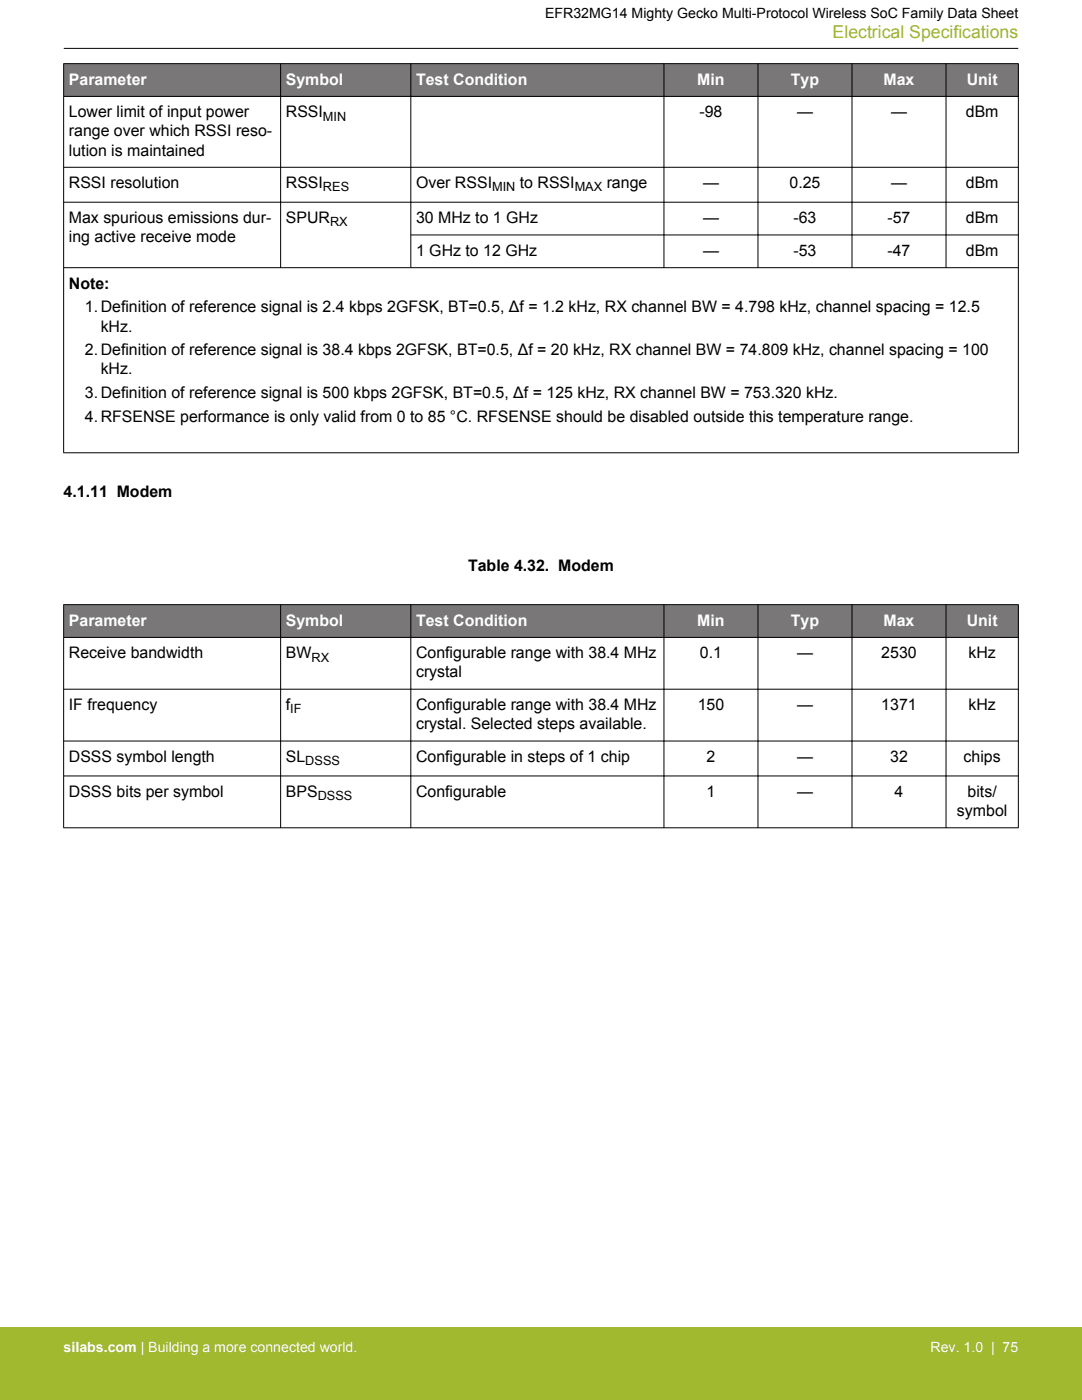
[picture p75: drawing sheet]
<svg xmlns="http://www.w3.org/2000/svg" width="216mm" height="279mm" viewBox="0 0 216 279" stroke-linecap="round" stroke-linejoin="round" font-family="sans-serif">
<defs><g id="words">
<text font-size="3.5" fill="#a1b92e" x="166.1" y="7.5">Electrical Specifications</text>
<g font-size="3.2" fill="#fff">
<text x="13.7" y="16.9">Parameter</text>
<text x="57" y="16.9">Symbol</text>
<text x="83" y="16.9">Test Condition</text>
<text x="139.1" y="16.9">Min</text>
<text x="157.8" y="16.9">Typ</text>
<text x="176.3" y="16.9">Max</text>
<text x="192.9" y="16.9">Unit</text>
<text x="13.7" y="124.9">Parameter</text>
<text x="57" y="124.9">Symbol</text>
<text x="83" y="124.9">Test Condition</text>
<text x="139.1" y="124.9">Min</text>
<text x="157.8" y="124.9">Typ</text>
<text x="176.3" y="124.9">Max</text>
<text x="192.9" y="124.9">Unit</text>
</g>
<g font-size="3.2">
<text x="13.7" y="23.4">Lower limit of input power</text>
<text x="57" y="23.4">RSSI</text>
<text x="139.6" y="23.4">-98</text>
<text x="159" y="23.4">—</text>
<text x="177.8" y="23.4">—</text>
<text x="192.7" y="23.4">dBm</text>
<text x="13.7" y="27.2">range over which RSSI reso-</text>
<text x="13.7" y="31">lution is maintained</text>
<text x="13.7" y="37.6">RSSI resolution</text>
<text x="57" y="37.6">RSSI</text>
<text x="83" y="37.6">Over RSSI</text>
<text x="103.7" y="37.6">to RSSI</text>
<text x="121.1" y="37.6">range</text>
<text x="140.3" y="37.6">—</text>
<text x="157.5" y="37.6">0.25</text>
<text x="177.8" y="37.6">—</text>
<text x="192.7" y="37.6">dBm</text>
<text x="13.7" y="44.5">Max spurious emissions dur-</text>
<text x="57" y="44.5">SPUR</text>
<text x="83" y="44.5">30 MHz to 1 GHz</text>
<text x="140.3" y="44.5">—</text>
<text x="158.3" y="44.5">-63</text>
<text x="177.1" y="44.5">-57</text>
<text x="192.7" y="44.5">dBm</text>
<text x="13.7" y="48.3">ing active receive mode</text>
<text x="83" y="51.1">1 GHz to 12 GHz</text>
<text x="140.3" y="51.1">—</text>
<text x="158.3" y="51.1">-53</text>
<text x="177.1" y="51.1">-47</text>
<text x="192.7" y="51.1">dBm</text>
<text x="13.7" y="57.6">Note:</text>
<text x="16.9" y="62.3">1.Definition of reference signal is 2.4 kbps 2GFSK, BT=0.5, Δf = 1.2 kHz, RX channel BW = 4.798 kHz, channel spacing = 12.5</text>
<text x="16.9" y="70.9">2.Definition of reference signal is 38.4 kbps 2GFSK, BT=0.5, Δf = 20 kHz, RX channel BW = 74.809 kHz, channel spacing = 100</text>
<text x="20.1" y="66.2">kHz.</text>
<text x="20.1" y="74.7">kHz.</text>
<text x="16.9" y="79.5">3.Definition of reference signal is 500 kbps 2GFSK, BT=0.5, Δf = 125 kHz, RX channel BW = 753.320 kHz.</text>
<text x="16.9" y="84.2">4.RFSENSE performance is only valid from 0 to 85 °C. RFSENSE should be disabled outside this temperature range.</text>
<text x="12.7" y="99.2">4.1.11 Modem</text>
<text x="93.4" y="113.9">Table 4.32. Modem</text>
<text x="13.7" y="131.4">Receive bandwidth</text>
<text x="57" y="131.4">BW</text>
<text x="83" y="131.4">Configurable range with 38.4 MHz</text>
<text x="139.7" y="131.4">0.1</text>
<text x="159" y="131.4">—</text>
<text x="175.9" y="131.4">2530</text>
<text x="193.3" y="131.4">kHz</text>
<text x="83" y="135.2">crystal</text>
<text x="13.7" y="141.7">IF frequency</text>
<text x="57" y="141.7">f</text>
<text x="83" y="141.7">Configurable range with 38.4 MHz</text>
<text x="139.2" y="141.7">150</text>
<text x="159" y="141.7">—</text>
<text x="175.9" y="141.7">1371</text>
<text x="193.3" y="141.7">kHz</text>
<text x="83" y="145.5">crystal. Selected steps available.</text>
<text x="13.7" y="152.1">DSSS symbol length</text>
<text x="57" y="152.1">SL</text>
<text x="83" y="152.1">Configurable in steps of 1 chip</text>
<text x="141" y="152.1">2</text>
<text x="159" y="152.1">—</text>
<text x="177.6" y="152.1">32</text>
<text x="192.3" y="152.1">chips</text>
<text x="13.7" y="159">DSSS bits per symbol</text>
<text x="57" y="159">BPS</text>
<text x="83" y="159">Configurable</text>
<text x="141" y="159">1</text>
<text x="159" y="159">—</text>
<text x="178.5" y="159">4</text>
<text x="193.1" y="159">bits/</text>
<text x="191" y="162.9">symbol</text>
</g>
<text font-size="2.8" x="108.8" y="3.5">EFR32MG14 Mighty Gecko Multi-Protocol Wireless SoC Family Data Sheet</text>
<g font-size="2.8" fill="#fff">
<text x="12.7" y="269.9">silabs.com | Building a more connected world.</text>
<text x="185.7" y="269.9">Rev. 1.0 | 75</text>
</g>
<g font-size="2.5">
<text x="64.5" y="24">MIN</text>
<text x="64.4" y="38.2">RES</text>
<text x="98.2" y="38.2">MIN</text>
<text x="114.7" y="38.2">MAX</text>
<text x="65.9" y="45.2">RX</text>
<text x="62.2" y="132">RX</text>
<text x="57.9" y="142.4">IF</text>
<text x="60.9" y="152.7">DSSS</text>
<text x="63.4" y="159.7">DSSS</text>
</g>
</g></defs>
<g fill="#797777">
<path d="M12.7 12.7h190.5v6.5h-190.5z" fill-rule="evenodd"/>
<path d="M12.7 12.7h190.5v6.5h-190.5z" fill-rule="evenodd"/>
</g>
<g fill="none" stroke="#000" stroke-width=".2">
<path d="M12.7 12.7h190.5M12.7 19.2h190.5M12.7 12.7v77.7M56 12.7v40.8M82 12.7v40.8M132.5 12.7v40.8M151.2 12.7v40.8M170 12.7v40.8M188.8 12.7v40.8M203.2 12.7v77.7M12.7 33.4h190.5M12.7 40.4h190.5"/>
<path d="M81.9 46.9h121.3M203.2 53.4h-190.5M12.7 90.4h190.5"/>
</g>
<g fill="#797777">
<path d="M12.7 120.7h190.5v6.5h-190.5z" fill-rule="evenodd"/>
<path d="M12.7 120.7h190.5v6.5h-190.5z" fill-rule="evenodd"/>
</g>
<g fill="none" stroke="#000" stroke-width=".2">
<path d="M12.7 9.7h190.5M12.7 120.7h190.5M12.7 127.2h190.5M12.7 137.5h190.5M12.7 120.6v44.6M56 120.6v44.6M82 120.6v44.6M132.5 120.6v44.6M151.2 120.6v44.6M170 120.6v44.6M188.8 120.6v44.6M203.2 120.6v44.6"/>
<path d="M12.7 147.9h190.5M12.7 154.9h190.5M12.7 165.2h190.5"/>
</g>
<path d="M0 264.9h215.9v14.5h-215.9z" fill="#a1b92e"/>
<use href="#words"/>
</svg>
